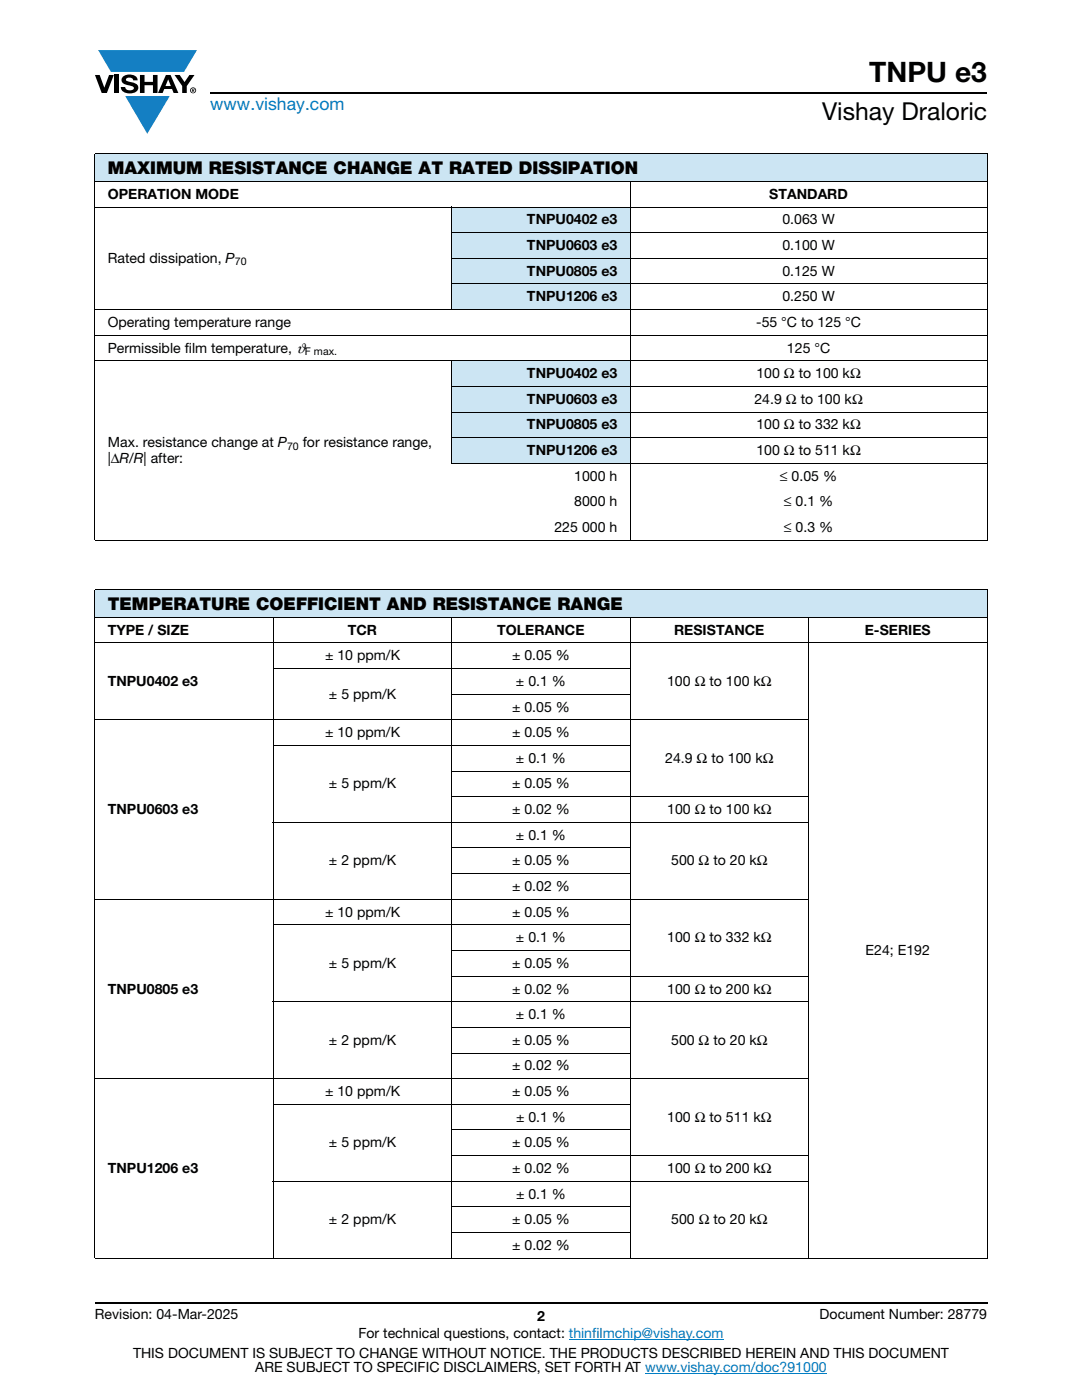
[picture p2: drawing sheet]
<svg xmlns="http://www.w3.org/2000/svg" width="216mm" height="279mm" viewBox="0 0 216 279" stroke-linecap="round" stroke-linejoin="round" font-family="sans-serif">
<defs><g id="words">
<text font-size="5.6" x="173.4" y="16.4">TNPU e3</text>
<text font-size="4.9" x="164" y="24">Vishay Draloric</text>
<text font-size="3.5" fill="#007ec4" x="42" y="21.9">www.vishay.com</text>
<g font-size="3.5">
<text x="21.5" y="34.8">MAXIMUM RESISTANCE CHANGE AT RATED DISSIPATION</text>
<text x="21.5" y="121.8">TEMPERATURE COEFFICIENT AND RESISTANCE RANGE</text>
</g>
<g font-size="2.8">
<text x="21.5" y="39.7">OPERATION MODE</text>
<text x="153.5" y="39.7">STANDARD</text>
<text x="105.2" y="44.8">TNPU0402 e3</text>
<text x="156.1" y="44.8">0.063 W</text>
<text x="21.5" y="52.5">Rated dissipation, P</text>
<text x="105.2" y="49.9">TNPU0603 e3</text>
<text x="156.1" y="49.9">0.100 W</text>
<text x="105.2" y="55">TNPU0805 e3</text>
<text x="156.1" y="55">0.125 W</text>
<text x="21.5" y="65.3">Operating temperature range</text>
<text x="105.2" y="60.1">TNPU1206 e3</text>
<text x="150.9" y="65.3">-55 °C to 125 °C</text>
<text x="156.1" y="60.1">0.250 W</text>
<text x="21.5" y="70.4">Permissible film temperature, ϑ</text>
<text x="157" y="70.4">125 °C</text>
<text x="105.2" y="75.5">TNPU0402 e3</text>
<text x="150.9" y="75.5">100 Ω to 100 kΩ</text>
<text x="105.2" y="80.6">TNPU0603 e3</text>
<text x="150.5" y="80.6">24.9 Ω to 100 kΩ</text>
<text x="21.5" y="89.2">Max. resistance change at P</text>
<text x="60.4" y="89.2">for resistance range,</text>
<text x="105.2" y="85.7">TNPU0805 e3</text>
<text x="150.9" y="85.7">100 Ω to 332 kΩ</text>
<text x="21.5" y="92.4">|ΔR/R| after:</text>
<text x="105.2" y="90.8">TNPU1206 e3</text>
<text x="114.6" y="95.9">1000 h</text>
<text x="150.9" y="90.8">100 Ω to 511 kΩ</text>
<text x="155.6" y="95.9">≤ 0.05 %</text>
<text x="114.6" y="101">8000 h</text>
<text x="156.4" y="101">≤ 0.1 %</text>
<text x="110.6" y="106.2">225 000 h</text>
<text x="156.4" y="106.2">≤ 0.3 %</text>
<text x="21.5" y="126.7">TYPE / SIZE</text>
<text x="64.9" y="131.8">± 10 ppm/K</text>
<text x="69.4" y="126.7">TCR</text>
<text x="99.2" y="126.7">TOLERANCE</text>
<text x="102.2" y="131.8">± 0.05 %</text>
<text x="134.5" y="126.7">RESISTANCE</text>
<text x="172.6" y="126.7">E-SERIES</text>
<text x="21.5" y="136.9">TNPU0402 e3</text>
<text x="103" y="136.9">± 0.1 %</text>
<text x="133.1" y="136.9">100 Ω to 100 kΩ</text>
<text x="65.6" y="139.4">± 5 ppm/K</text>
<text x="102.2" y="142">± 0.05 %</text>
<text x="64.9" y="147.1">± 10 ppm/K</text>
<text x="102.2" y="147.1">± 0.05 %</text>
<text x="103" y="152.3">± 0.1 %</text>
<text x="132.7" y="152.3">24.9 Ω to 100 kΩ</text>
<text x="65.6" y="157.4">± 5 ppm/K</text>
<text x="102.2" y="157.4">± 0.05 %</text>
<text x="21.5" y="162.5">TNPU0603 e3</text>
<text x="102.2" y="162.5">± 0.02 %</text>
<text x="103" y="167.6">± 0.1 %</text>
<text x="133.1" y="162.5">100 Ω to 100 kΩ</text>
<text x="65.6" y="172.7">± 2 ppm/K</text>
<text x="102.2" y="172.7">± 0.05 %</text>
<text x="133.9" y="172.7">500 Ω to 20 kΩ</text>
<text x="102.2" y="177.8">± 0.02 %</text>
<text x="64.9" y="182.9">± 10 ppm/K</text>
<text x="102.2" y="182.9">± 0.05 %</text>
<text x="103" y="188">± 0.1 %</text>
<text x="133.1" y="188">100 Ω to 332 kΩ</text>
<text x="172.7" y="190.6">E24; E192</text>
<text x="65.6" y="193.2">± 5 ppm/K</text>
<text x="102.2" y="193.2">± 0.05 %</text>
<text x="21.5" y="198.3">TNPU0805 e3</text>
<text x="102.2" y="198.3">± 0.02 %</text>
<text x="103" y="203.4">± 0.1 %</text>
<text x="133.1" y="198.3">100 Ω to 200 kΩ</text>
<text x="65.6" y="208.5">± 2 ppm/K</text>
<text x="102.2" y="208.5">± 0.05 %</text>
<text x="133.9" y="208.5">500 Ω to 20 kΩ</text>
<text x="102.2" y="213.6">± 0.02 %</text>
<text x="64.9" y="218.7">± 10 ppm/K</text>
<text x="102.2" y="218.7">± 0.05 %</text>
<text x="103" y="223.9">± 0.1 %</text>
<text x="133.1" y="223.9">100 Ω to 511 kΩ</text>
<text x="65.6" y="229">± 5 ppm/K</text>
<text x="102.2" y="229">± 0.05 %</text>
<text x="21.5" y="234.1">TNPU1206 e3</text>
<text x="102.2" y="234.1">± 0.02 %</text>
<text x="103" y="239.2">± 0.1 %</text>
<text x="133.1" y="234.1">100 Ω to 200 kΩ</text>
<text x="65.6" y="244.3">± 2 ppm/K</text>
<text x="102.2" y="244.3">± 0.05 %</text>
<text x="133.9" y="244.3">500 Ω to 20 kΩ</text>
<text x="102.2" y="249.4">± 0.02 %</text>
<text x="18.9" y="263.3">Revision: 04-Mar-2025</text>
<text x="107.2" y="263.6">2</text>
<text x="163.6" y="263.3">Document Number: 28779</text>
<text x="71.5" y="267.1">For technical questions, contact: thinfilmchip@vishay.com</text>
<text x="26.5" y="271">THIS DOCUMENT IS SUBJECT TO CHANGE WITHOUT NOTICE. THE PRODUCTS DESCRIBED HEREIN AND THIS DOCUMENT</text>
<text x="50.9" y="273.8">ARE SUBJECT TO SPECIFIC DISCLAIMERS, SET FORTH AT www.vishay.com/doc?91000</text>
</g>
<g font-size="2.1">
<text x="46.8" y="53">70</text>
<text x="60.9" y="70.9">F max.</text>
<text x="57.3" y="89.7">70</text>
</g>
</g></defs>
<g fill="#147fc3">
<path d="M19.6 10h19.7l-2.6 4.3h-1.1h-13.5z"/>
<path d="M25 19.2h8.9l-4.5 7.5z"/>
</g>
<g fill="#000">
<path d="M18.9 15h1l.9 2.5 1-2.5h.9l-1.4 3.6h-1zM22.9 15h.9v3.6h-.9zM24.6 15.3a2.1 2.1 0 0 1 2.8 .3l.1 .4h-.9a.79 .79 0 0 0-.7-.5 .79 .79 0 0 0-.8 .4l.3 .3 1 .2a1.08 1.08 0 0 1 1.2 1 1.08 1.08 0 0 1-1.1 1.2 1.73 1.73 0 0 1-2.4-1.2h.9a.96 .96 0 0 0 .8 .6 .96 .96 0 0 0 .9-.4 1.31 1.31 0 0 0-1.2-.6 1.03 1.03 0 0 1-1.1-.6 1.03 1.03 0 0 1 .2-1.1zM27.9 15h.9v1.3h1.7v-1.3h.9v3.6h-.9v-1.6h-1.7v1.6h-.9zM34.8 15h1.1l.9 1.4 1-1.4h1l-1.5 2.2v1.4h-.9v-1.4z"/>
<path d="M33.6 15.9l.5 1.3h-1.1zM33.1 15l-1.6 3.6h1l.3-.8h1.5l.3 .8h1l-1.6-3.6z"/>
<path d="M38.4 17.8h.2v.2h-.2zM38.3 17.7v.7h.1v-.3l.4 .3-.2-.3 .2-.2-.1-.2z"/>
<path d="M38.1 18a.46 .46 0 0 1 .9 0 .46 .46 0 0 1-.9 0zM37.9 18a.6 .6 0 0 0 1.2 0 .6 .6 0 0 0-1.2 0z"/>
</g>
<path d="M42 18.6h155M18.9 260h178.1" fill="none" stroke="#000" stroke-width=".36"/>
<path d="M113.5 267.3h30.9M128.7 274h36.3" fill="none" stroke="#007ec4" stroke-width=".2"/>
<g fill="#cce5f3">
<path d="M18.9 30.7h178.1v5.5h-178.1z"/>
<path d="M90.1 41.3h35.7v5.1h-35.7z"/>
<path d="M90.1 46.4h35.7v5.1h-35.7z"/>
<path d="M90.1 51.5h35.7v5.2h-35.7z"/>
<path d="M90.1 56.7h35.7v5.1h-35.7z"/>
<path d="M90.1 72h35.7v5.1h-35.7z"/>
<path d="M90.1 77.1h35.7v5.1h-35.7z"/>
<path d="M90.1 82.2h35.7v5.2h-35.7z"/>
<path d="M90.1 87.4h35.7v5.1h-35.7z"/>
<path d="M18.9 117.7h178.1v5.5h-178.1z"/>
</g>
<g fill="none" stroke="#000" stroke-width=".2">
<path d="M18.9 30.7h178.1M18.9 36.2h178.1M18.9 30.8v10.4M125.8 36.1v71.8M197 30.8v10.4M18.9 41.3h178.1M18.9 41.4v20.3M90.1 46.4h106.9M90.1 51.5h106.9M90.1 56.7h106.9M90.1 41.2v20.7M197 41.4v20.3"/>
<path d="M18.9 61.8h178.1M18.9 66.9h178.1M18.9 72h178.1M18.9 61.9v10M18.9 72.1v35.6M90.1 77.1h106.9M90.1 71.9v20.5M197 61.9v10M197 72.1v20.3M90.1 82.2h106.9M90.1 87.4h106.9M90.1 92.5h106.9"/>
<path d="M197 92.6v15.1M18.9 107.8h178.1M18.9 117.7h178.1M18.9 117.8v133.2M197 117.8v133.2M18.9 123.2h178.1M18.9 128.3h178.1M54.5 133.4h71.3M54.5 123.1v128.1M90.1 138.5h35.7M90.1 123.1v128.1M125.8 123.1v128.1"/>
<path d="M161.4 123.1v128.1M18.9 143.7h142.5M54.5 148.8h71.3M90.1 153.9h35.7M90.1 159h71.3M18.9 179.5h142.5M54.5 164.1h106.9M90.1 169.2h35.7M90.1 174.3h35.7M54.5 184.6h71.3M54.5 199.9h106.9M90.1 189.7h35.7"/>
<path d="M90.1 194.8h71.3M18.9 215.3h142.5M90.1 205h35.7M90.1 210.2h35.7M54.5 220.4h71.3M54.5 235.7h106.9M90.1 225.5h35.7M90.1 230.6h71.3M18.9 251.1h178.1M90.1 240.9h35.7M90.1 246h35.7"/>
</g>
<use href="#words"/>
</svg>
